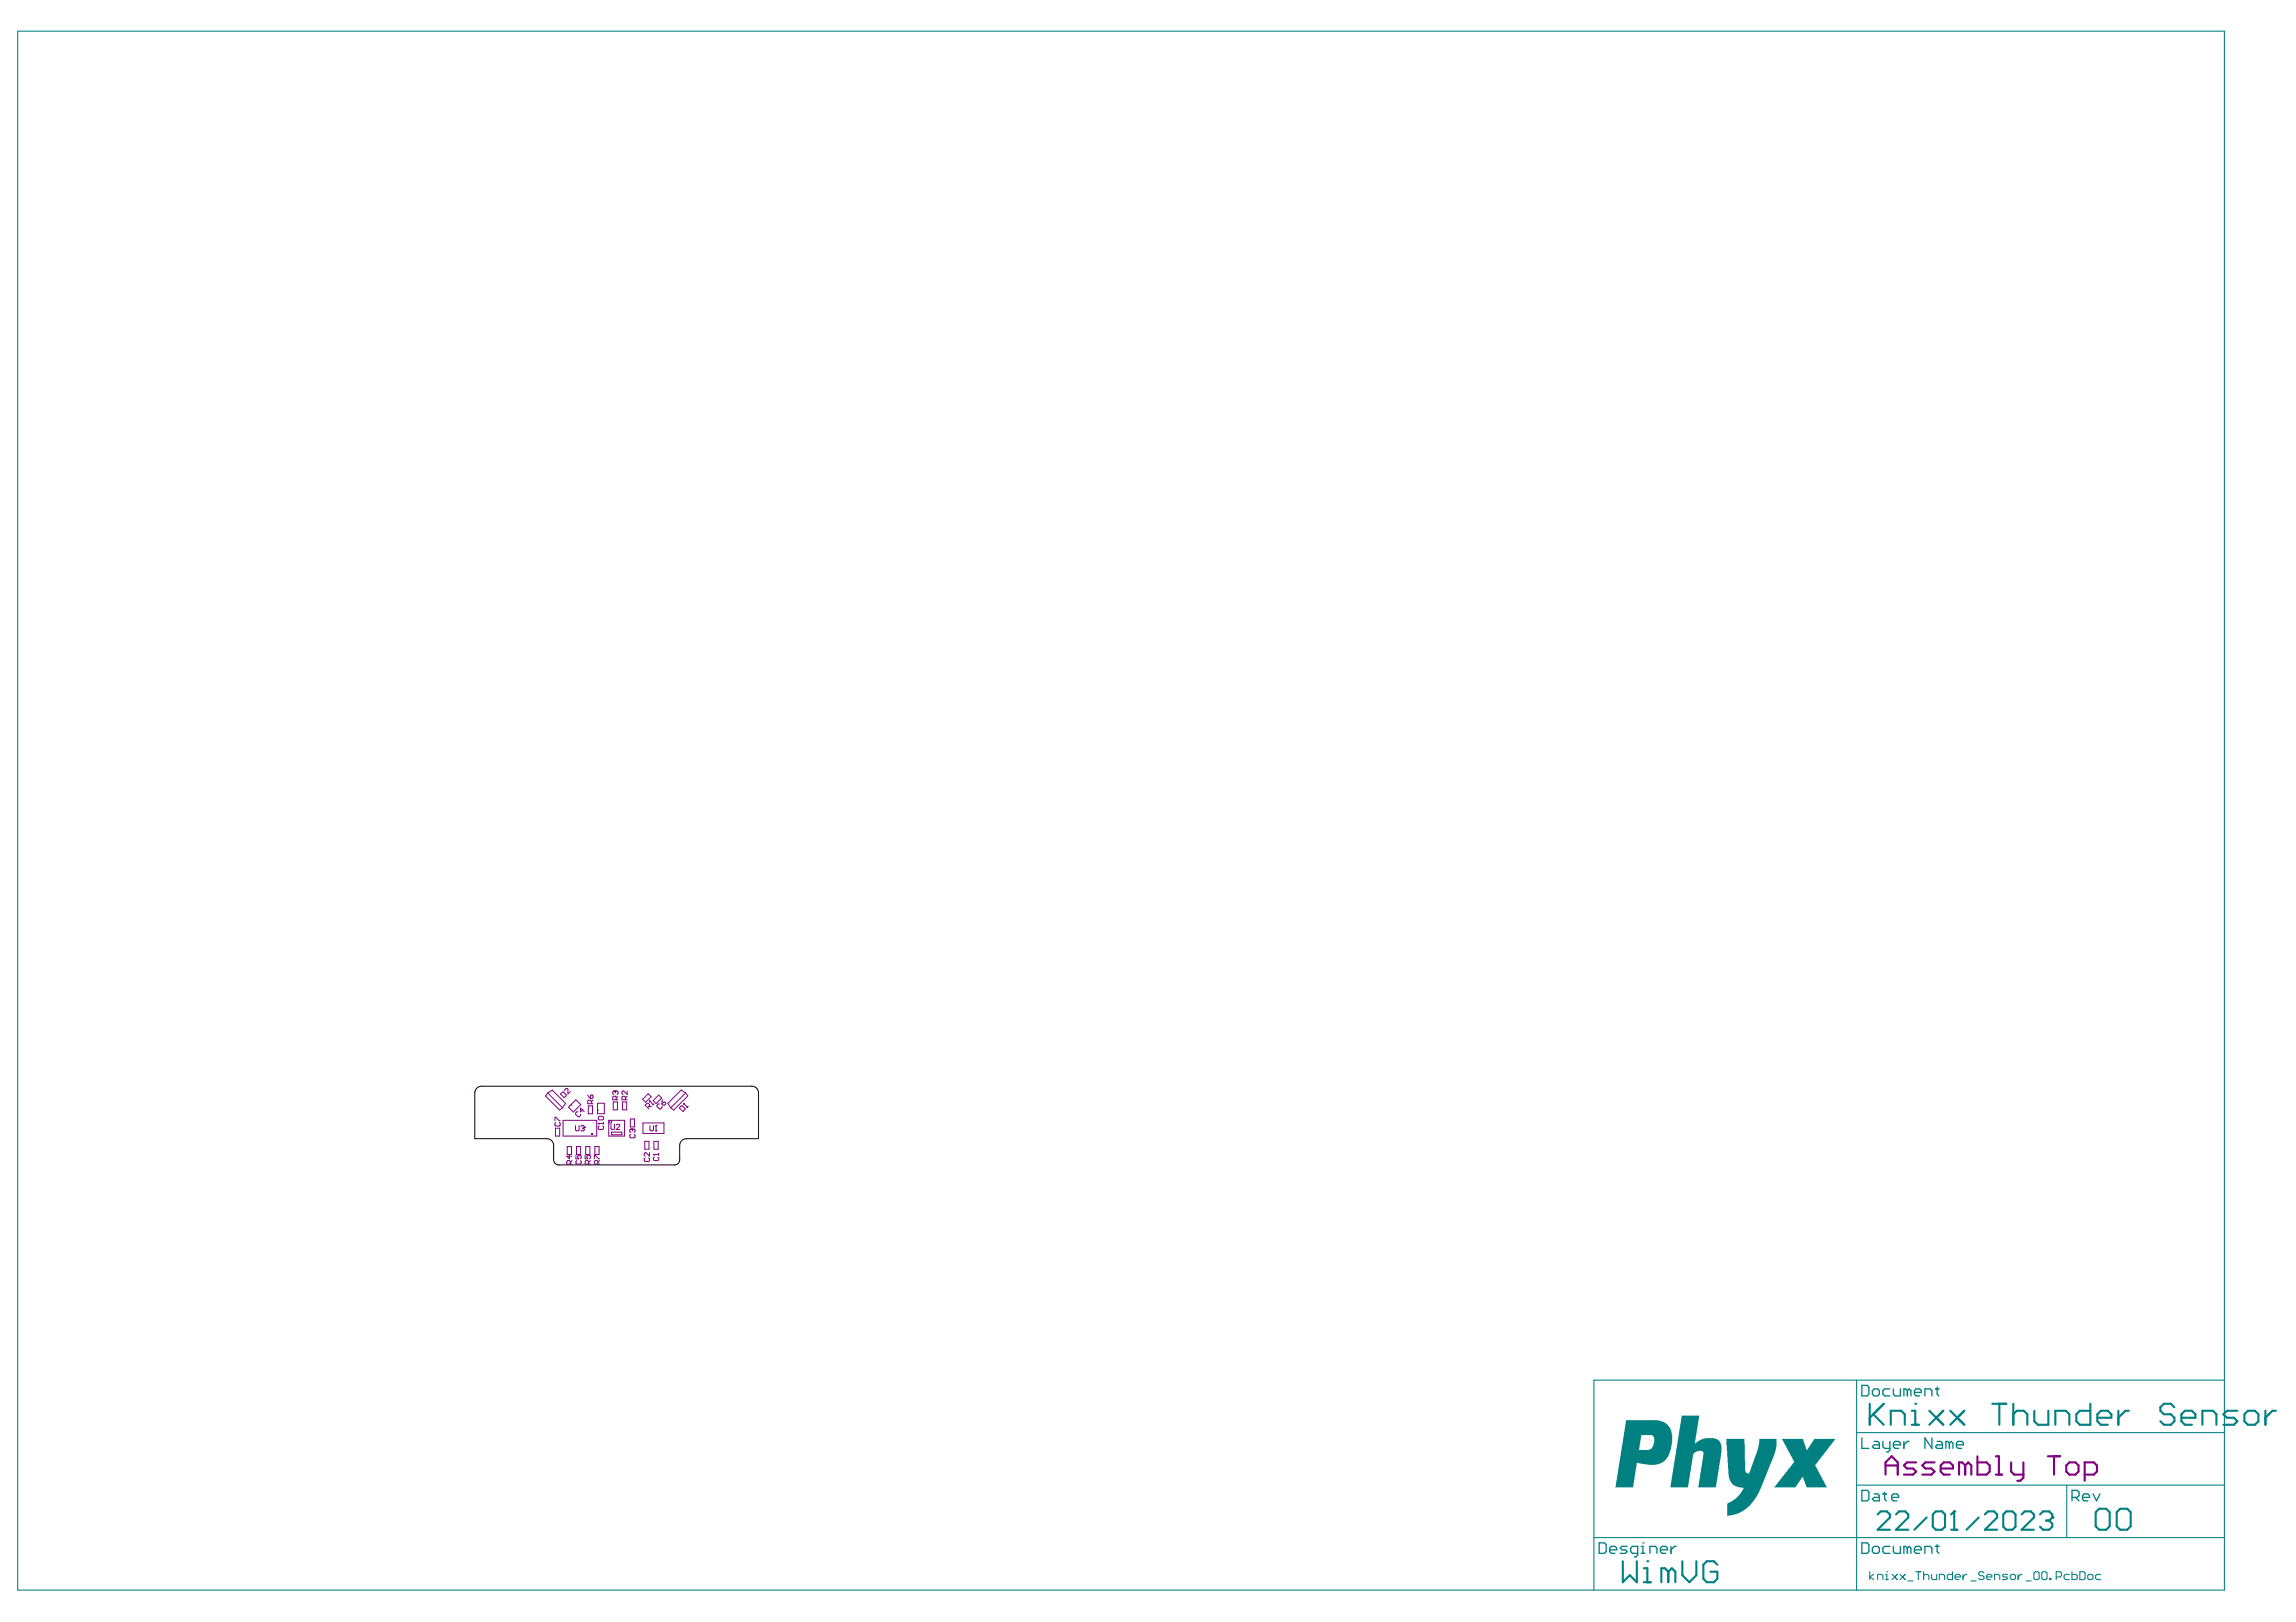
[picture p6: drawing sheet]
<svg xmlns="http://www.w3.org/2000/svg" width="297mm" height="210mm" viewBox="0 0 297 210" stroke-linecap="round" stroke-linejoin="round" font-family="sans-serif">
<g fill="none" stroke="#800080" stroke-width=".13">
<path d="M70.9 141.4l-.3 .4 1.8 1.9 .4-.3M70.9 141.4l1.9 2M70.9 141.4l.5-.3 1.8 1.7-.4 .6M71.8 145v-.4l.7 .4M71.9 146h.5v1h-.5zM71.9 145.3l-.1 .1v.2l.1 .1h.5l.1-.1v-.2l-.1-.1M72.5 141.6l.3-.3h.1l.3 .4v.1l-.2 .3zM72.8 145h4.4v2h-4.4zM73.1 141.2v-.2l.1-.1h.3v.7l.3-.3M73.4 148.4h.5v1h-.5zM73.5 143.3l1-1 .6 .6-.9 1zM73.7 149.5v.5l-.4-.4h.7"/>
<path d="M73.8 150.6v-.3l-.1-.1h-.3l-.1 .1v.3h.7M73.9 143l.1 .1M74 150.2l-.2 .2M74.5 145.7v.5l.1 .1h.2l.1-.1v-.5M74.5 149.5v.5h.4l-.2-.3 .2-.2h.2l.1 .1v.2l-.1 .2M74.6 148.4h.5v1h-.5zM74.6 150.2l-.1 .1v.2l.1 .1h.5l.1-.1v-.2l-.1-.1M74.8 143.9h-.2l-.1 .1v.2l.3 .3h.1l.2-.1v-.2M75.1 145.8l.1-.1h.3l.1 .2M75.4 146h.1M75.4 143.6l-.3 .3v-.5l.5 .5M75.5 146l.1 .1-.1 .2h-.3l-.1-.1"/>
<path d="M75.6 145.9h.1M75.6 145.9l-.1 .1M75.7 149.5v.5h.3l-.1-.4 .1-.1h.3l.1 .1v.2l-.1 .2M75.8 148.4h.5v1h-.5zM76 141.7l.4 .5M76.1 143.1h.6v1h-.6zM76.2 150.6v-.3l-.2-.1h-.2l-.1 .1v.3h.7M76.4 141.8l.2-.1 .1 .1v.2l-.1 .2h-.2zM76.4 150.2l-.2 .2M76.5 142.8v-.3l-.1-.1h-.2l-.2 .1v.3h.7M76.7 142.4l-.2 .2M76.9 150v-.5l.7 .5"/>
<path d="M77 148.4h.5v1h-.5zM77.3 142.8h.9v1.3h-.9zM77.3 143.7h.2M77.3 150.6v-.3l-.1-.1h-.2l-.1 .1v.3h.7M77.4 145.4h.1M77.4 144.6l.1-.1h.5l.1 .1v.2l-.1 .1h-.5l-.1-.1zM77.4 145.4h.7M77.4 145.4l.1 .1M77.5 145.7l-.1 .1v.3l.1 .1h.5l.1-.1v-.3l-.1-.1M77.6 150.2l-.3 .2M78.1 145.3v.2M78.8 145h2v2h-2z"/>
<path d="M79 145.5v.6l.2 .1h.2l.1-.1v-.6M79.3 142.6h.6v1h-.6zM79.5 141.2h.1M79.5 141.2l-.2 .1v.2l.1 .1M79.5 141.2l.1 .1M79.6 141.3l.1-.1 .3 .1v.2l-.2 .1M79.6 141.3v.1M79.7 145.6l.1-.1h.3l.1 .1v.1l-.5 .5h.5M79.7 142.3v-.3l-.1-.1h-.2l-.1 .1v.3h.7M80 141.9l-.3 .2M80.5 142.6h.6v1h-.6zM80.9 142.3v-.3l-.1-.1h-.2l-.1 .1v.3h.6"/>
<path d="M81.1 141.2v.4l-.4-.4-.2 .1v.2l.1 .1M81.1 141.9l-.2 .2M81.5 144.8h.6v1h-.6zM81.6 146.8l-.1 .1v.2l.1 .1h.4l.2-.1v-.2l-.2-.1M81.7 146.1h.1M81.7 146.1l-.2 .1v.3l.1 .1M81.7 146.1l.1 .1M81.8 146.2l.1-.1 .3 .1v.3l-.2 .1M81.8 146.2v.1M83.1 142.3l.8-.8 .3 .4-.7 .7zM83.2 145.3h2.7v1.4h-2.7zM83.4 147.7h.6v1h-.6z"/>
<path d="M83.5 149.8l-.2 .2v.2l.2 .1h.4l.1-.1v-.2l-.1-.2M83.8 143.3l.2-.2v-.2l-.1-.1h-.2l-.2 .2 .4 .5M83.9 143.2h.4M84 149.2v.4l-.4-.4-.3 .1v.2l.2 .1M84 142.5h.1M84 142.5v.1M84 142.5l.5 .4M84.1 145.7v.5l.1 .1h.2l.1-.1v-.5M84.5 142.4l.7-.7 .4 .4-.7 .7zM84.5 149.4h.1M84.5 149.4h.7M84.5 149.4l.2 .1"/>
<path d="M84.6 142.9l-.2 .1M84.6 147.7h.6v1h-.6zM84.7 149.7l-.2 .1v.3l.2 .1h.4l.1-.1v-.3l-.1-.1M84.8 146.3h.2M84.9 145.7h.1M84.9 145.7v.6M84.9 145.7l-.1 .1M85.2 149.3v.2M85.3 142.9h-.1l-.2 .1v.2l.3 .3h.2l.1-.2v-.1M85.6 142.9l.3-.3 .2 .1v.2l-.1 .1h-.2zM85.7 142.3l-.1 .6M87.9 143.4l.2-.3h.2l.3 .3v.2l-.2 .2z"/>
<path d="M88.4 142.8h.1M88.4 142.8l.5 .5M88.4 142.8v.2M88.7 141.4l.3 .4-1.8 1.9-.4-.3M88.7 141.4l-1.9 2M88.7 141.4l-.6-.3-1.7 1.7 .4 .6M89 143.2l-.2 .2"/>
<circle cx="79" cy="145.2" r=".17"/>
</g>
<g fill="none" stroke="#800080" stroke-width=".14">
<path d="M79.1 146.5h1.4v.3h-1.4z"/>
<circle cx="76.6" cy="146.7" r=".07"/>
</g>
<g fill="none" stroke="#800080" stroke-width=".27">
<path d="M243.9 190.8v-1.6l.8-.7 .8 .7v1.6M243.9 189.6h1.6M247.9 189.2h-1.2l-.4 .4 .4 .4h.8l.4 .4-.4 .4h-1.2M250.3 189.2h-1.2l-.4 .4 .4 .4h.8l.4 .4-.4 .4h-1.2M251.1 190h1.6v-.4l-.4-.4h-.8l-.4 .4v.8l.4 .4h.8M254.2 189.6l-.4-.4h-.4v1.6M254.2 189.6v1.2M254.2 189.6l.4-.4 .4 .4v1.2M255.8 188.5v2.3h1.2l.4-.4v-.8l-.4-.4h-1.2M258.2 190.8h.8M258.2 188.5h.4v2.3M260.2 189.2v1.2l.4 .4h1.2"/>
<path d="M261.8 189.2v2l-.4 .4h-.4M264.9 188.5h1.6M265.7 188.5v2.3M267.3 189.6l.4-.4h.8l.4 .4v.8l-.4 .4h-.8l-.4-.4zM269.7 190.8h1.2l.4-.4v-.8l-.4-.4h-1.2v2.4"/>
</g>
<g fill="#008080">
<path d="M217.6 183.2h2.2l-.5 3.6 .7-.5 .6-.2 1.3 .1 .4 .2 .3 .4 .1 .3v.9l-.7 4.5h-2.3l.6-4.1a.49 .49 0 0 0-.2-.7l-.5 .1-.3 .2a.58 .58 0 0 0-.3 .6l-.6 3.9h-2.3z"/>
<path d="M223.3 186.2h2.4l.1 4.2 .2 .3h.1h.2l1.1-3.1 .2-.9v-.5h2.2v1l-.3 1.3-1.8 4.5-.8 1.2-1 1.1-1 .5-.8 .3-.6 .1v-1.2a.44 .44 0 0 1 .4-.6l.6-.4 .6-.6 .5-.9h-.7l-.5-.2-.4-.4-.2-.4-.2-.7z"/>
<path d="M230.5 186.2h2.7l.5 1.4 .2-.1 .8-1.3h2.7l-2.5 3.3a.37 .37 0 0 0 .1 .5l1.4 2.5h-2.7l-.5-1.4h-.1l-.8 1.4h-2.8l2.4-3a.33 .33 0 0 0 .1-.6z"/>
<path d="M210.4 183.8h4.1l.8 .2 .6 .5 .3 .7 .1 .5v1.3l-.2 .8-.3 .7-.4 .5-.4 .3-.8 .3h-.9l-1.6-.3-.4 3.2h-2.3zM212.3 185.7l-.3 1.9h1.3l.3-.1 .3-.5 .1-.7a.55 .55 0 0 0-.3-.6z"/>
</g>
<g fill="none" stroke="#008080" stroke-width=".14">
<path d="M2.3 4h285.5v201.8h-285.5zM240.2 178.6v27.2M287.8 178.6h-81.6v27.2M206.2 199h81.6M240.2 185.4h47.6M240.2 192.2h47.6M267.4 192.2v6.8M241.9 203.4v1M242.4 203.7l-.5 .4 .5 .3M242.9 204.4v-.7h.5l.2 .2v.5M243.9 203.7h.2v.7M243.9 204.4h.4"/>
<path d="M244.1 203.4h.1M244.8 203.7l.7 .7M245.5 203.7l-.7 .7M245.8 203.7l.7 .7M246.5 203.7l-.7 .7M246.8 204.6h.7M247.8 203.4h.7M248.2 203.4v1M248.9 203.9l.1-.2h.4l.1 .2v.5M248.9 203.4v1M249.9 203.7v.5l.1 .2h.6v-.7M250.9 204.4v-.7h.5l.2 .2v.5"/>
<path d="M252.6 203.4v1h-.5l-.2-.2v-.3l.2-.2h.5M252.9 204.1h.7v-.2l-.2-.2h-.3l-.2 .2v.3l.2 .2h.3M254 203.7v.7M254.5 203.7h-.2l-.3 .4M255 204.6h.7M256.7 203.6l-.2-.2h-.3l-.2 .2v.1l.2 .2h.3l.2 .2v.1l-.2 .2h-.3l-.2-.2M257 204.1h.7v-.2l-.2-.2h-.3l-.2 .2v.3l.2 .2h.3M258 204.4v-.7h.5l.2 .2v.5M259.7 203.7h-.5l-.1 .2 .1 .2h.4l.1 .1-.1 .2h-.5M260.1 203.9l.1-.2h.4l.2 .2v.3l-.2 .2h-.4l-.1-.2zM261.1 203.7v.7M261.6 203.7h-.2l-.3 .4"/>
<path d="M262.1 204.6h.7M263.1 203.6l.2-.2h.3l.2 .2v.6l-.2 .2h-.3l-.2-.2zM264.1 203.6l.2-.2h.4l.1 .2v.6l-.1 .2h-.4l-.2-.2zM265.2 204.2h.1v.2h-.1zM266 204.1h.5l.2-.2v-.3l-.2-.2h-.5v1M267.7 203.7h-.5l-.2 .2v.3l.2 .2h.5M268.1 203.4v1h.5l.1-.2v-.3l-.1-.2h-.5M269.1 203.4h.5l.2 .2v.6l-.2 .2h-.5zM270.1 203.9l.2-.2h.3l.2 .2v.3l-.2 .2h-.3l-.2-.2zM271.8 203.7h-.5l-.2 .2v.3l.2 .2h.5"/>
</g>
<g fill="none" stroke="#008080" stroke-width=".27">
<path d="M241.9 181.7v2.7M242.3 183l1.4 1.4M242.9 196l.4-.4h.8l.4 .4v.4l-1.6 1.6h1.6M243.7 181.7l-1.8 1.8M244.6 184.4v-1.8h1.4l.4 .4v1.4M245.3 196l.4-.4h.8l.4 .4v.4l-1.6 1.6h1.6M247.3 182.6h.5v1.8M247.3 184.4h.9M247.8 181.7h.1M249.3 196.4l-1.6 1.6M249.6 182.6l1.8 1.8M250 196l.4-.4h.8l.4 .4v1.6l-.4 .4h-.8l-.4-.4z"/>
<path d="M251.4 182.6l-1.8 1.8M252.3 182.6l1.8 1.8M252.4 198h.8M252.8 195.6h.1M252.8 195.6v2.4M252.8 195.6l-.4 .4M254.1 182.6l-1.8 1.8M256 196.4l-1.6 1.6M256.8 196l.4-.4h.8l.4 .4v.4l-1.6 1.6h1.6M257.7 181.7h1.9M258.7 181.7v2.7M259.2 196l.4-.4h.8l.4 .4v1.6l-.4 .4h-.8l-.4-.4z"/>
<path d="M260.5 183l.4-.4h.9l.5 .4v1.4M260.5 181.7v2.7M261.5 196l.4-.4h.8l.4 .4v.4l-1.6 1.6h1.6M263.2 182.6v1.3l.4 .5h1.4v-1.8M263.9 196l.4-.4h.8l.4 .4v.4M264.7 196.8h.4M265.1 196.8l.4 .4v.4l-.4 .4h-.8l-.4-.4M265.5 196.4h.1M265.5 196.4l-.4 .4M265.9 184.4v-1.8h1.4l.4 .4v1.4M270.4 181.7v2.7h-1.3l-.5-.5v-.9l.5-.4h1.3M271.1 195.7l.5-.5h.9l.4 .5v1.8l-.4 .5h-.9l-.5-.5z"/>
<path d="M271.3 183.5h1.9v-.5l-.5-.4h-.9l-.5 .4v.9l.5 .5h.9M273.8 195.7l.5-.5h.9l.5 .5v1.8l-.5 .5h-.9l-.5-.5zM274.1 182.6v1.8M275.4 182.6h-.4l-.9 .9M281.3 182.1l-.4-.4h-1l-.4 .4v.5l.4 .4h1l.4 .5v.4l-.4 .5h-1l-.4-.5M282.2 183.5h1.8v-.5l-.4-.4h-.9l-.5 .4v.9l.5 .5h.9M284.9 184.4v-1.8h1.4l.4 .4v1.4M289.5 182.6h-1.4l-.5 .4 .5 .5h.9l.5 .4-.5 .5h-1.4M290.4 183l.4-.4h.9l.5 .4v.9l-.5 .5h-.9l-.4-.5zM293.1 182.6v1.8M294.4 182.6h-.4l-.9 .9M209.9 202v2.8l1-.9 .9 .9v-2.8"/>
<path d="M212.7 204.8h.9M212.7 202.9h.4v1.9M213.1 202h.1M215.8 203.4l-.4-.5h-.5v1.9M215.8 203.4v1.4M215.8 203.4l.5-.5 .4 .5v1.4M217.6 202v1.9l1 .9 .9-.9v-1.9M222.2 202.5l-.5-.5h-.9l-.4 .5v1.8l.4 .5h.9l.5-.5v-.9h-.9"/>
</g>
<g fill="none" stroke="#008080" stroke-width=".17">
<path d="M240.9 179.3h.7l.2 .2v.9l-.2 .2h-.7zM242.2 180l.3-.3h.4l.2 .3v.4l-.2 .2h-.4l-.3-.2zM244.5 179.7h-.7l-.2 .3v.4l.2 .2h.7M245 179.7v.7l.2 .2h.7v-.9M246.8 180l-.3-.3h-.2v.9M246.8 180v.6M246.8 180l.2-.3 .2 .3v.6M250.4 179.7h.4M250.6 179.5v.9l.2 .2M206.9 199.7h.7l.2 .2v.9l-.2 .2h-.7zM212.6 199.7h.1M240.9 192.9h.7l.2 .2v.9l-.2 .2h-.7z"/>
<path d="M240.9 199.7h.7l.2 .2v.9l-.2 .2h-.7zM240.9 186.1v1.3h.9M242.5 193.3h.4l.2 .2v.7h-.6l-.3-.2 .3-.2h.6M242.5 186.5h.4l.2 .3v.6h-.6l-.3-.2 .3-.2h.6M243.6 193.3h.4M243.6 186.5v.7l.2 .2h.7M243.8 193.1v.9l.2 .2M244.5 186.5v1.2l-.2 .2h-.3M244.7 193.8h.9v-.3l-.2-.2h-.4l-.3 .2v.5l.3 .2h.4M245 187h.9v-.2l-.3-.3h-.4l-.2 .3v.4l.2 .2h.4M246.3 186.5v.9M247 186.5h-.2l-.5 .5"/>
<path d="M247.7 180.2h.9v-.2l-.3-.3h-.4l-.2 .3v.4l.2 .2h.4M249 180.6v-.9h.7l.2 .3v.6M249.9 186.1v1.3l-.9-1.3v1.3M250.6 186.5h.5l.2 .3v.6h-.7l-.2-.2 .2-.2h.7M250.6 199.9v.9l.2 .2M252.2 186.8l-.2-.3h-.3v.9M252.2 186.8v.6M252.2 186.8l.2-.3 .3 .3v.6M253.1 187h.9v-.2l-.2-.3h-.5l-.2 .3v.4l.2 .2h.5M268.1 193.8h.6l.3-.3v-.4l-.3-.2h-.6v1.3M268.5 193.8l.5 .4M269.4 193.8h.9v-.3l-.2-.2h-.5l-.2 .2v.5l.2 .2h.5"/>
<path d="M270.8 193.3l.4 .9 .5-.9M208.2 200.6h1v-.3l-.3-.2h-.4l-.3 .2v.5l.3 .2h.4M210.5 200.1h-.7l-.2 .2 .2 .3h.5l.2 .2-.2 .2h-.7M211.9 201h-.7l-.2-.2v-.5l.2-.2h.7v1.1l-.3 .3h-.2M212.3 201h.5M212.3 200.1h.3v.9M213.5 201v-.9h.6l.3 .2v.7M214.8 200.6h.9v-.3l-.2-.2h-.5l-.2 .2v.5l.2 .2h.5M216.2 200.1v.9M216.9 200.1h-.3l-.4 .5M242.2 200.3l.3-.2h.4l.2 .2v.5l-.2 .2h-.4l-.3-.2zM244.5 200.1h-.7l-.2 .2v.5l.2 .2h.7"/>
<path d="M245 200.1v.7l.2 .2h.7v-.9M246.8 200.3l-.3-.2h-.2v.9M246.8 200.3v.7M246.8 200.3l.2-.2 .2 .2v.7M247.7 200.6h.9v-.3l-.3-.2h-.4l-.2 .2v.5l.2 .2h.4M249 201v-.9h.7l.2 .2v.7M250.4 200.1h.4"/>
</g>
<path d="M61.7 140.8l.3-.2h.3h35a.86 .86 0 0 1 .8 .8v6h-9.3a.86 .86 0 0 0-.9 .8v1.9a.68 .68 0 0 1-.6 .7h-15a.68 .68 0 0 1-.7-.7v-1.9a.86 .86 0 0 0-.8-.8h-9.4v-6l.1-.3z" fill="none" stroke="#000" stroke-width=".13"/>
</svg>
